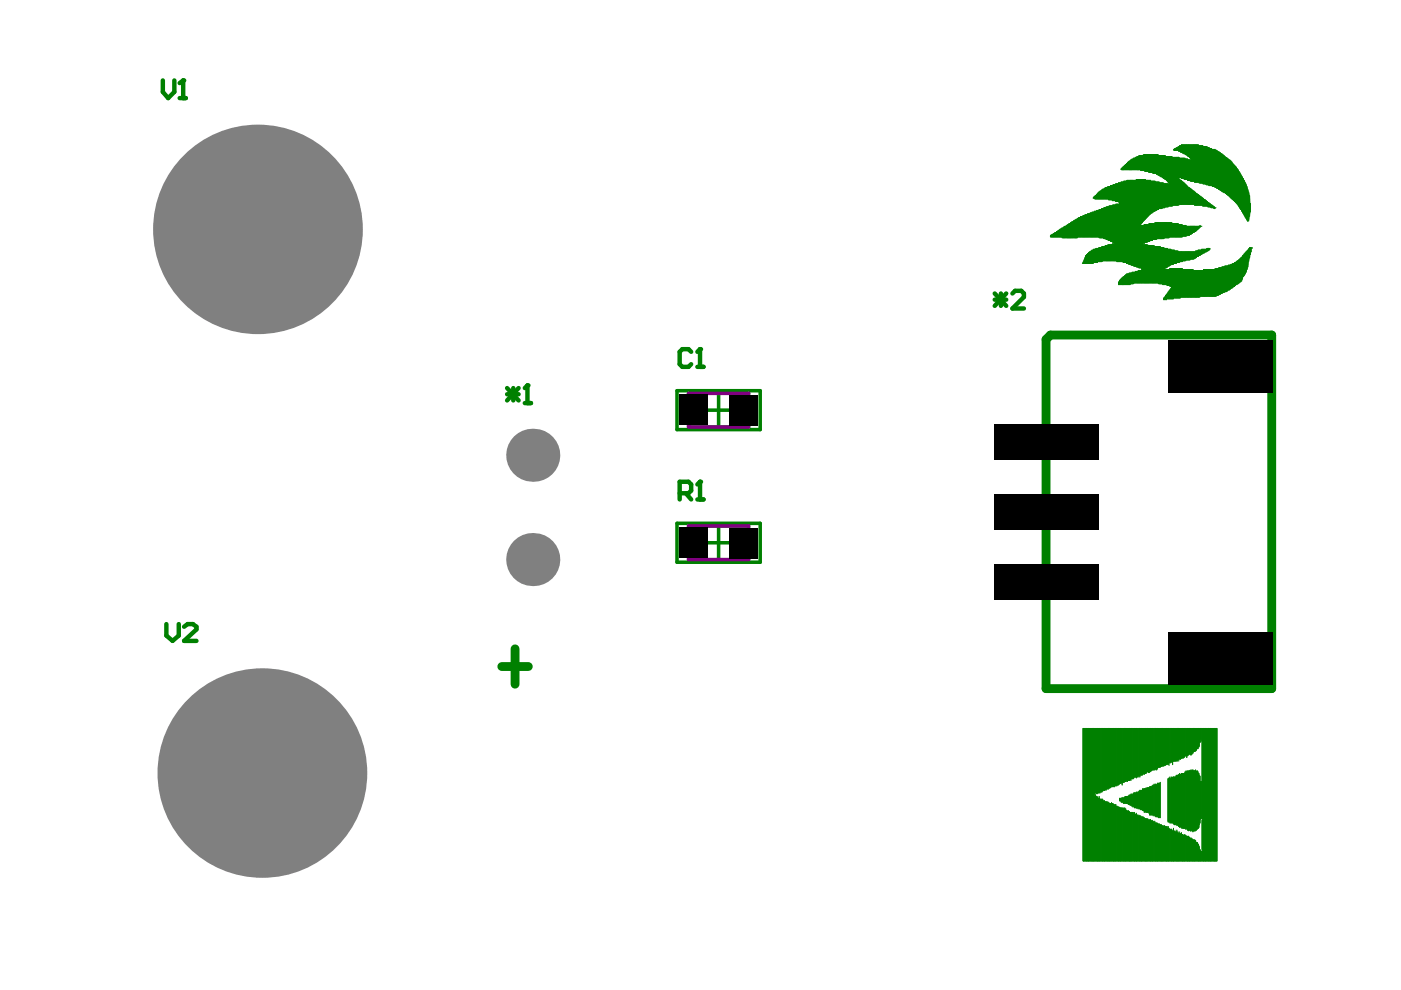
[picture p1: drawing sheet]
<svg xmlns="http://www.w3.org/2000/svg" width="297mm" height="210mm" viewBox="0 0 297 210" stroke-linecap="round" stroke-linejoin="round" font-family="sans-serif">
<path d="M143.5 82.8h17.7v8.3h-17.7zM148.8 87h7.1M152.4 83.4v7.1M143.5 111h17.7v8.2h-17.7zM148.8 115.1h7.1M152.4 111.5v7.1" fill="none" stroke="#008000" stroke-width=".75"/>
<path d="M146 83.4h12.7v7.1h-12.7zM146 111.5h12.7v7.1h-12.7z" fill="none" stroke="#800080" stroke-width=".75"/>
<path d="M221.8 72l.9-1h46.9v75h-47.8zM109.2 137.6v7.5M106.4 141.3h5.6" fill="none" stroke="#008000" stroke-width="1.9"/>
<g fill="none" stroke="#008000" stroke-width=".21">
<path d="M234.2 39.9v2.3M234.4 39.7v2.5M234.5 39.7v2.5M234.7 39.7v2.5M234.9 39.5v2.7M235.1 39.5v2.9M235.3 39.5v2.9M235.5 39.4v3M235.7 39.4v3M235.9 39.4v3.1M236 39.2v3.3M236.2 39.2v3.3"/>
<path d="M236.4 39.2v3.3M236.6 39v3.7M236.8 39v3.7M237 39v3.7M237.2 38.8v4.1M237.4 38.8v4.1M237.5 38.8v4.1M237.7 35.8v.2M237.7 38.6v4.3M237.9 35.6v.4M237.9 38.6v16.9M238.1 35.4v.6"/>
<path d="M238.1 38.6v17.1M238.3 35.2v.8M238.3 38.4v17.3M238.5 35v1M238.5 38.4v17.3M238.7 34.9v1.1M238.7 38.4v17.3M238.9 34.7v1.3M238.9 38.2v17.7M239 34.5v1.5M239 38.2v17.7M239.2 34.3v1.7"/>
<path d="M239.2 38.2v17.8M239.4 34.1v1.9M239.4 38.2v17.8M239.6 34.1v1.9M239.6 38.2v17.8M239.8 33.9v2.1M239.8 38.2v18M240 33.7v2.3M240 38.2v18M240.2 33.7v2.3M240.2 38.2v18M240.4 33.5v2.5"/>
<path d="M240.4 38.2v18.2M240.5 33.5v2.5M240.5 38.2v18.2M240.7 33.4v2.6M240.7 38.2v18.2M240.9 33.4v2.6M240.9 38v18.6M241.1 33.2v2.8M241.1 38v18.6M241.3 33.2v2.8M241.3 38v18.6M241.5 33v3"/>
<path d="M241.5 38v18.8M241.7 33v3M241.7 38v18.8M241.9 33v3.2M241.9 38v9.6M242 33v3.2M242 38v9.4M242.2 33v3.2M242.2 38v9.2M242.4 32.8v3.4M242.4 38v8.9M242.6 32.8v3.4"/>
<path d="M242.6 38v8.7M242.8 32.8v3.6M242.8 38v8.5M243 32.8v3.6M243 38.2v8.1M243.2 32.8v3.6M243.2 38.2v7.9M243.4 32.8v3.6M243.4 38.2v7.7M243.5 32.8v3.7M243.5 38.2v7.5M243.7 32.8v3.7"/>
<path d="M243.7 38.2v7.3M243.9 32.8v3.7M243.9 38.2v7.2M244.1 32.8v3.7M244.1 38.4v6.8M244.3 32.8v3.7M244.3 38.4v6.8M244.5 32.8v3.9M244.5 38.4v6.6M244.7 32.8v3.9M244.7 38.4v6.4M244.9 32.8v3.9"/>
<path d="M244.9 38.4v6.4M245 32.8v3.9M245 38.6v6M245.2 32.8v4.1M245.2 38.6v6M245.4 32.8v4.3M245.4 38.6v5.8M245.6 32.8v4.3M245.6 38.6v5.8M245.8 33v4.3M245.8 38.6v5.6M246 33v4.3"/>
<path d="M246 38.8v5.4M246.2 33v4.5M246.2 38.8v5.4M246.4 33v4.5M246.4 38.8v5.4M246.6 33v4.7M246.6 38.8v5.2M246.7 33v4.9M246.7 38.8v5.2M246.9 33v5M246.9 39v5M247.1 33v5"/>
<path d="M247.1 39v4.9M247.3 33.2v5M247.3 39v4.9M247.5 33.2v5.2M247.5 39v4.9M247.7 33.2v5.4M247.7 39v4.9M247.9 33.2v5.8M247.9 39.2v4.5M248.1 33.2v10.5M248.2 33.2v10.5M248.4 33.2v10.5"/>
<path d="M248.6 33.4v10.3M248.8 31.7v.2M248.8 33.4v10.1M249 31.5v.4M249 33.4v10.1M249.2 31.5v.4M249.2 33.4v10.1M249.4 31.3v.6M249.4 33.4v10.1M249.6 31.3v.6M249.6 33.4v10.1M249.7 31.1v.8"/>
<path d="M249.7 33.4v4.1M249.7 37.7v5.8M249.9 31.1v.9M249.9 33.4v4.3M249.9 37.9v5.6M250.1 30.9v1.1M250.1 33.5v4.2M250.1 38v5.3M250.3 30.9v1.3M250.3 33.5v4.2M250.3 38.2v5.1M250.5 30.7v1.5"/>
<path d="M250.5 33.5v4.4M250.5 38.2v5.1M250.7 30.7v1.7M250.7 33.5v4.4M250.7 38.4v4.9M250.9 30.7v1.7M250.9 33.5v4.4M250.9 38.6v4.7M251.1 30.7v1.9M251.1 33.5v4.5M251.1 38.8v4.5M251.2 30.7v1.9"/>
<path d="M251.2 33.5v4.5M251.2 39v4.3M251.4 30.7v2.1M251.4 33.7v4.3M251.4 39.2v4.1M251.6 30.7v2.3M251.6 33.7v4.3M251.6 39.4v3.9M251.8 30.7v2.5M251.8 33.7v4.5M251.8 39.5v3.8M252 30.7v2.5"/>
<path d="M252 33.9v4.3M252 39.7v3.6M252.2 30.7v2.7M252.2 33.9v4.3M252.2 39.7v3.6M252.4 30.7v2.8M252.4 33.9v4.5M252.4 39.9v3.4M252.6 30.7v3M252.6 33.9v4.5M252.7 30.7v3.2M252.7 34.1v4.3"/>
<path d="M252.9 30.7v7.7M253.1 30.7v7.7M253.3 30.7v7.9M253.5 30.7v7.9M253.7 30.7v7.9M253.9 30.7v7.9M254.1 30.7v7.9M254.2 30.9v7.9M254.4 30.9v7.9M254.6 30.9v7.9M254.8 30.9v7.9M255 30.9v8.1"/>
<path d="M255.2 31.1v7.9M255.4 31.1v7.9M255.6 31.1v7.9M255.7 31.1v8.1M255.9 31.1v8.1M256.1 31.3v7.9M256.3 31.3v8.1M256.5 31.5v7.9M256.7 31.5v7.9M256.9 31.5v7.9M257.1 31.7v7.8M257.2 31.7v7.8"/>
<path d="M257.4 31.7v7.8M257.6 31.7v8M257.8 31.9v7.8M258 31.9v8M258.2 32v7.9M258.4 32.2v7.9M258.6 32.2v8.1M258.7 32.4v7.9M258.9 32.6v7.9M259.1 32.6v8.1M259.3 32.8v7.9M259.5 33v7.9"/>
<path d="M259.7 33.2v7.7M259.9 33.4v7.6M260.1 33.4v7.8M260.2 33.5v7.9M260.4 33.7v7.7M260.6 33.9v7.7M260.8 33.9v7.9M261 34.1v7.9M261.2 34.3v7.9M261.4 34.7v7.7M261.6 34.9v7.6M261.7 35v7.7"/>
<path d="M261.9 35.2v7.7M262.1 35.4v7.7M262.3 35.8v7.5M262.5 36v7.5M262.7 36.4v7.5M262.9 36.5v7.7M263.1 36.9v7.5M263.2 37.3v7.5M263.4 37.5v7.7M263.6 37.9v7.5M263.8 38.2v7.5M264 38.6v7.5"/>
<path d="M264.2 39v7.3M264.4 39.5v7.2M222.7 50h.1M222.7 49.9v.3M222.9 49.9v.3M223.1 49.7v.5M223.3 49.7v.5M223.5 49.5v.7M223.7 49.3v.9M223.8 49.3v.9M224 49.1v1.1M224.2 48.9v1.3"/>
<path d="M224.4 48.9v1.3M224.6 48.7v1.5M224.8 48.5v1.7M225 48.5v1.7M225.2 48.4v2M225.3 48.4v2M225.5 48.2v2.2M225.7 48v2.4M225.9 48v2.4M226.1 47.8v2.6M226.3 47.6v2.8M226.5 47.6v2.8"/>
<path d="M226.7 47.4v3M226.8 47.4v3M227 47.2v3.2M227.2 47v3.4M227.4 47v3.4M227.6 46.9v3.5M227.8 46.7v3.7M228 46.7v3.7M228.2 46.5v3.9M228.3 46.5v3.9M228.5 46.3v3.9M228.7 46.1v4.1"/>
<path d="M228.9 46.1v4.1M229.1 45.9v4.3M229.3 45.9v4.3M229.5 55.9h.1M229.5 45.9v4.3M229.7 45.7v4.5M229.7 55.5v.4M229.9 45.7v4.5M229.9 55.1v.8M230 45.5v4.7M230 54.5v1.4M230.2 45.5v4.7"/>
<path d="M230.2 54.2v1.7M230.4 45.5v4.7M230.4 54v1.9M230.6 45.4v4.8M230.6 53.8v2.1M230.8 45.4v4.8M230.8 53.6v2.3M231 45.4v4.8M231 53.4v2.5M231.2 45.2v5M231.2 53.4v2.5M231.4 45.2v5"/>
<path d="M231.4 53.2v2.7M231.5 45v5.2M231.5 53v2.9M231.7 42h.1M231.7 45v5.2M231.7 53v2.9M231.9 42h.1M231.9 41.8v.2M231.9 45v5.2M231.9 52.9v2.8M232.1 41.6v.6M232.1 44.8v5.4"/>
<path d="M232.1 52.9v2.8M232.3 41.4v.8M232.3 44.8v5.4M232.3 52.7v3M232.5 41.2v1M232.5 44.6v5.6M232.5 52.7v3M232.7 41v1.2M232.7 44.6v5.6M232.7 52.7v3M232.9 40.9v1.3M232.9 44.6v5.6"/>
<path d="M232.9 52.7v2.8M233 40.7v1.5M233 44.4v6M233 52.5v3M233.2 40.5v1.7M233.2 44.4v6M233.2 52.5v3M233.4 40.5v1.7M233.4 44.4v6M233.4 52.5v3M233.6 40.3v1.9M233.6 44.2v6.2"/>
<path d="M233.6 52.3v3.2M233.8 40.1v2.1M233.8 44.2v6.2M233.8 52.3v3M234 40.1v2.1M234 44v6.6M234 52.3v3M234.2 44v6.6M234.2 52.3v3M234.4 44v6.6M234.4 52.1v3.2M234.5 43.9v6.9"/>
<path d="M234.5 52.1v3.2M234.7 43.9v6.9M234.7 52.1v3.2M234.9 43.9v7.1M234.9 51.9v3.4M235.1 43.7v7.3M235.1 51.9v3.4M235.3 43.7v7.3M235.3 51.9v3.4M235.5 43.7v7.5M235.5 51.9v3.4M235.7 43.7v7.5"/>
<path d="M235.7 51.9v3.4M235.9 43.5v7.9M235.9 51.7v3.6M236 43.5v7.9M236 51.7v3.6M236.2 43.5v8M236.2 51.7v3.6M236.4 43.5v8M236.4 51.7v3.6M236.6 43.3v12M236.8 43.3v12.2M237 43.3v12.2"/>
<path d="M237.2 43.3v12.2M237.2 59.8v.5M237.4 43.1v12.4M237.4 59.4v.9M237.5 43.1v12.4M237.5 59.2v1.1M237.7 43.1v12.4M237.7 59v1.3M237.9 58.9v1.4M238.1 58.7v1.6M238.3 58.7v1.6M238.5 58.5v1.8"/>
<path d="M238.7 58.3v2M238.9 58.1v2.2M239 58.1v2.2M239.2 58.1v2.2M239.4 57.9v2.4M239.6 57.9v2.4M239.8 57.9v2.3M240 57.7v2.5M240.2 57.7v2.5M240.4 57.7v2.5M240.5 57.7v2.3M240.7 57.5v2.5"/>
<path d="M240.9 57.5v2.5M241.1 57.5v2.5M241.3 57.4v2.6M241.5 57.4v2.6M241.7 57.4v2.6M241.9 47.8v9M241.9 57.4v2.6M242 47.8v3.9M242 51.9v5.1M242 57.2v2.8M242.2 47.8v3.9M242.2 51.9v5.1"/>
<path d="M242.2 57.2v2.8M242.4 47.8v3.7M242.4 51.9v5.1M242.4 57.2v2.8M242.6 47.6v3.9M242.6 51.9v8.1M242.8 47.6v3.8M242.8 51.9v8.1M243 47.6v3.8M243 51.9v8.1M243.2 47.6v3.8M243.2 51.9v8.1"/>
<path d="M243.4 47.6v3.6M243.4 51.9v8.1M243.5 47.4v3.8M243.5 52.1v7.9M243.7 47.4v3.8M243.7 52.1v7.9M243.9 47.4v3.6M243.9 52.1v7.9M244.1 47.4v3.6M244.1 52.1v7.9M244.3 47.4v3.6M244.3 52.1v7.9"/>
<path d="M244.5 47.4v3.4M244.5 52.1v7.9M244.7 47.4v3.4M244.7 52.1v7.9M244.9 47.2v3.6M244.9 52.3v7.7M245 47.2v3.6M245 52.3v7.7M245.2 47.2v3.6M245.2 52.3v7.7M245.4 47.2v3.4M245.4 52.3v7.7"/>
<path d="M245.6 47.2v3.4M245.6 52.3v7.9M245.8 47.2v3.4M245.8 52.3v7.9M246 47.2v3.4M246 52.3v7.9M246.2 47.2v3.4M246.2 52.5v7.7M246.4 47.2v3.4M246.4 52.5v7.7M246.6 47.2v3.4M246.6 52.5v7.8"/>
<path d="M246.7 47.2v3.4M246.7 52.5v7.8M246.9 47.2v3.2M246.9 52.7v4.3M246.9 57.2v3.1M247.1 47.2v3.2M247.1 52.7v4.1M247.1 57.2v3.1M247.3 47.2v3.2M247.3 52.7v4.1M247.3 57.2v3.1M247.5 47.2v3.2"/>
<path d="M247.5 52.7v3.9M247.5 57.2v3.3M247.7 47.2v3.2M247.7 52.9v3.5M247.7 57.2v3.3M247.9 47.2v3.2M247.9 52.9v3.5M247.9 57.2v3.3M248.1 47.2v3M248.1 52.9v3.3M248.1 57v3.7M248.2 47.2v3"/>
<path d="M248.2 52.9v3.3M248.2 57v3.7M248.4 47.2v3M248.4 53v3M248.4 57v3.7M248.6 47.4v2.8M248.6 53v3M248.6 57v6.3M248.8 47.4v2.8M248.8 53v3M248.8 57v6.3M249 47.4v2.8"/>
<path d="M249 53v2.9M249 57v6.2M249.2 47.4v2.8M249.2 53.2v2.7M249.2 57v6.2M249.4 47.4v2.8M249.4 53.2v2.7M249.4 57v6.2M249.6 47.4v2.8M249.6 53.2v2.5M249.6 57v6.2M249.7 47.4v2.8"/>
<path d="M249.7 53.2v2.5M249.7 57v6.2M249.9 47.6v2.6M249.9 53.4v2.3M249.9 57v6.2M250.1 47.6v2.6M250.1 53.4v2.3M250.1 57v6.2M250.3 47.6v2.6M250.3 53.4v2.1M250.3 57v6.2M250.5 47.6v2.6"/>
<path d="M250.5 53.4v2.1M250.5 57v6M250.7 47.6v2.6M250.7 53.4v2.1M250.7 57v6M250.9 47.8v2.2M250.9 53.4v1.9M250.9 57.2v5.8M251.1 47.8v2.2M251.1 53.4v1.9M251.1 57.2v5.8M251.2 47.8v2.2"/>
<path d="M251.2 53.4v1.9M251.2 57.2v5.8M251.4 47.8v2.2M251.4 53.4v1.9M251.4 57.2v5.8M251.6 48v2M251.6 53.4v1.7M251.6 57.2v5.8M251.8 48v1.9M251.8 53.4v1.7M251.8 57.2v5.8M252 48v1.9"/>
<path d="M252 53.4v1.7M252 57.2v5.8M252.2 48v1.9M252.2 53.4v1.7M252.2 57.2v5.8M252.4 48v1.7M252.4 53.4v1.7M252.4 57.2v5.8M252.6 40.1v3.2M252.6 48v1.7M252.6 53.4v1.5M252.6 57.2v5.8"/>
<path d="M252.7 40.3v3M252.7 48v1.5M252.7 53.4v1.5M252.7 57.2v5.8M252.9 40.5v2.8M252.9 48v1.3M252.9 53.4v1.5M252.9 57.2v5.8M253.1 40.5v2.8M253.1 48v1.3M253.1 53.4v1.5M253.1 57.4v5.6"/>
<path d="M253.3 40.7v2.8M253.3 48v1.1M253.3 53.4v1.3M253.3 57.4v5.6M253.5 40.9v2.6M253.5 48v1.1M253.5 53.2v1.5M253.5 57.4v5.6M253.7 41v2.5M253.7 48v.9M253.7 53.2v1.3M253.7 57.4v5.6"/>
<path d="M253.9 41v2.5M253.9 48v.7M253.9 53.2v1.2M253.9 57.4v5.6M254.1 41.2v2.3M254.1 48v.5M254.1 53v1.4M254.1 57.4v5.6M254.2 41.4v2.1M254.2 48v.4M254.2 53v1.2M254.2 57.4v5.6"/>
<path d="M254.4 48h.1M254.4 41.6v1.9M254.4 47.8v.4M254.4 53v1.2M254.4 57.4v5.6M254.6 48h.1M254.6 41.6v1.9M254.6 53v1M254.6 57.4v5.4M254.8 41.8v1.7M254.8 52.9v1.1M254.8 57.4v5.4"/>
<path d="M255 42v1.7M255 52.9v.9M255 57.4v5.4M255.2 42.2v1.5M255.2 52.9v.7M255.2 57.2v5.6M255.4 42.4v1.3M255.4 52.9v.7M255.4 57.2v5.6M255.6 42.4v1.3M255.6 52.9v.5M255.6 57.2v5.6"/>
<path d="M255.7 42.5v1.2M255.7 52.9v.5M255.7 57.2v5.6M255.9 42.7v1M255.9 52.7v.5M255.9 57.2v5.6M256.1 42.9v1M256.1 52.7v.5M256.1 57.2v5.6M256.3 42.9v1M256.3 52.7v.3M256.3 57.2v5.6"/>
<path d="M256.5 43.1v.8M256.5 52.7v.2M256.5 57.2v5.6M256.7 43.3v.7M256.7 57.2v5.6M256.9 43.5v.5M256.9 57.2v5.6M257.1 43.5v.5M257.1 57.2v5.6M257.2 43.7v.3M257.2 57.2v5.6M257.4 43.9v.3"/>
<path d="M257.4 57.2v5.6M257.6 44h.1M257.6 44v.2M257.6 57v5.8M257.8 57v5.8M258 57v5.6M258.2 57v5.6M258.4 56.8v5.8M258.6 56.8v5.6M258.7 56.8v5.6M258.9 56.8v5.4M259.1 56.6v5.6"/>
<path d="M259.3 56.6v5.4M259.5 56.6v5.4M259.7 56.4v5.4M259.9 56.4v5.4M260.1 56.4v5.4M260.2 56.4v5.3M260.4 56.2v5.3M260.6 56.2v5.3M260.8 56.2v5.1M261 56v5.1M261.2 56v5.1M261.4 55.9v5"/>
<path d="M261.6 55.9v4.8M261.7 55.7v5M261.9 55.7v4.8M262.1 55.5v4.8M262.3 55.3v5M262.5 55.3v4.9M262.7 55.1v4.9M262.9 54.9v4.9M263.1 54.7v5.1M263.2 54.5v5.1M263.4 54.2v5M263.6 54v4.7"/>
<path d="M263.8 53.8v4.7M264 53.6v4.5M264.2 53.4v4.3M264.4 53.2v4M264.6 40.1v6.8M264.6 53v3.6M264.8 40.7v6.2M264.8 52.7v2.8M264.9 41.4v4.5M264.9 52.5v2.2M265.1 43.1v1.9M265.1 52.5v1.5"/>
<path d="M265.3 52.5h.1M265.3 52.7h.1M265.3 52.7v.7M246.7 63.2v.3M246.9 63v.5M247.1 62.6v.9M247.3 62.4v1.1M247.5 62.2v1.1M247.7 61.8v1.5M247.9 61.7v1.6M248.1 61.5v1.8M248.2 61.1v2.2"/>
<path d="M248.4 60.9v2.4M229.7 154.4v28.2M229.9 154.4v28.2M230 154.4v28.2M230.2 154.4v28.2M230.4 154.4v28.2M230.6 154.4v28.2M230.8 154.4v28.2M231 154.4v28.2M231.2 154.4v28.2M231.4 154.4v28.2M231.5 154.4v28.2"/>
<path d="M231.7 154.4v28.2M231.9 154.4v28.2M232.1 154.4v28.2M232.3 154.4v13.7M232.5 154.4v13.9M232.7 154.4v13.9M232.9 154.4v13.7M233 154.4v13.7M233.2 154.4v13.7M233.4 154.4v13.5M233.6 154.4v13.5M233.8 154.4v13.3"/>
<path d="M234 154.4v13.2M234.2 154.4v13.2M234.4 154.4v13.2M234.5 154.4v13.2M234.7 154.4v12.8M234.9 154.4v13M235.1 154.4v12.8M235.3 154.4v12.8M235.5 154.4v12.6M235.7 154.4v12.4M235.9 154.4v12.4M236 154.4v12.4"/>
<path d="M236.2 154.4v12.4M236.4 154.4v12.2M236.6 154.4v12.2M236.8 154.4v12.2M237 154.4v12M237.2 154.4v12M237.4 154.4v11.8M237.5 154.4v11.7M237.7 154.4v11.7M237.9 154.4v12M238.1 154.4v11.5M238.3 154.4v11.5"/>
<path d="M238.5 154.4v11.3M238.7 154.4v11.3M238.9 154.4v11.3M239 154.4v11.3M239.2 154.4v11.1M239.4 154.4v11.1M239.6 154.4v11.1M239.8 154.4v11.1M240 154.4v10.7M240.2 154.4v10.7M240.4 154.4v10.7M240.5 154.4v10.3"/>
<path d="M240.7 154.4v10.3M240.9 154.4v10.5M241.1 154.4v10.3M241.3 154.4v10.3M241.5 154.4v10.2M241.7 154.4v10.3M241.9 154.4v10M242 154.4v10M242.2 154.4v10M242.4 154.4v9.8M242.6 154.4v9.8M242.8 154.4v9.6"/>
<path d="M243 154.4v9.6M243.2 154.4v9.4M243.4 154.4v9.2M243.5 154.4v9.4M243.7 154.4v9.4M243.9 154.4v9.2M244.1 154.4v9M244.3 154.4v8.8M244.5 154.4v8.8M244.7 154.4v8.8M244.9 154.4v8.8M245 154.4v8.7"/>
<path d="M245.2 154.4v8.8M245.4 154.4v8.7M245.6 154.4v8.3M245.8 154.4v8.3M246 154.4v8.3M246.2 154.4v8.1M246.4 154.4v8.1M246.6 154.4v8.1M246.7 154.4v8.1M246.9 154.4v7.9M247.1 154.4v7.9M247.3 154.4v7.7"/>
<path d="M247.5 154.4v7.7M247.7 154.4v7.7M247.9 154.4v7.9M248.1 154.4v7.3M248.2 154.4v7.3M248.4 154.4v7.2M248.6 154.4v7.7M248.8 154.4v7M249 154.4v7M249.2 154.4v7M249.4 154.4v7M249.6 154.4v7"/>
<path d="M249.7 154.4v7M249.9 154.4v7M250.1 154.4v6.6M250.3 154.4v6.6M250.5 154.4v6.4M250.7 154.4v6.4M250.9 154.4v6.4M251.1 154.4v6.2M251.2 154.4v6M251.4 154.4v5.8M251.6 154.4v6.2M251.8 154.4v5.8"/>
<path d="M252 154.4v5.7M252.2 154.4v5.5M252.4 154.4v5.7M252.6 154.4v5.7M252.7 154.4v5.5M252.9 154.4v5.3M253.1 154.4v4.9M253.3 154.4v4.9M253.5 154.4v4.9M253.7 154.4v4.7M253.9 154.4v4.4M254.1 154.4v4.4"/>
<path d="M254.2 154.4v4M254.4 154.4v3M254.6 154.4v2.5M254.6 157.1v.2M254.8 154.4v19.2M255 154.4v28.2M255.2 154.4v28.2M255.4 154.4v28.2M255.6 154.4v28.2M255.7 154.4v28.2M255.9 154.4v28.2M256.1 154.4v28.2"/>
<path d="M256.3 154.4v28.2M256.5 154.4v28.2M256.7 154.4v28.2M256.9 154.4v28.2M257.1 154.4v28.2M257.2 154.4v28.2M257.4 154.4v28.2M257.6 154.4v28.2M257.8 154.4v28.2M258 154.4v28.2M232.3 168.5v14.1M232.5 168.9v13.7"/>
<path d="M232.7 168.9v13.7M232.9 169.2v13.4M233 168.9v13.7M233.2 169.4v13.2M233.4 169.4v13.2M233.6 169.4v13.2M233.8 169.4v13.2M234 169.8v12.8M234.2 169.8v12.8M234.4 170v12.6M234.5 170v12.6M234.7 170v12.6"/>
<path d="M234.9 170v12.6M235.1 170.2v12.4M235.3 170.4v12.2M235.5 170.4v12.2M235.7 170.2v12.4M235.9 170.4v12.2M236 170.4v12.2M236.2 170.6v12M236.4 170.6v12M236.6 170.6v12M236.8 170.9v11.7M237 170.9v11.7"/>
<path d="M237.2 171.1v11.5M237.4 169.2v.6M237.4 171.1v11.5M237.5 169.2v.6M237.5 171.3v11.3M237.7 169.2v1M237.7 171.3v11.3M237.9 169.1v1.1M237.9 171.3v11.3M238.1 169.2v1M238.1 171.3v11.3M238.3 169.1v1.3"/>
<path d="M238.3 171.3v11.3M238.5 168.9v1.5M238.5 171.3v11.3M238.7 168.9v1.5M238.7 171.5v11.1M238.9 168.9v1.5M238.9 171.9v10.7M239 168.9v1.5M239 171.9v10.7M239.2 168.7v1.9M239.2 171.9v10.7M239.4 168.5v2.1"/>
<path d="M239.4 172.1v10.5M239.6 168.5v2.2M239.6 172.2v10.4M239.8 168.3v2.4M239.8 172.2v10.4M240 168.3v2.6M240 172.2v10.4M240.2 168.3v2.8M240.2 172.2v10.4M240.4 168.1v3M240.4 172.2v10.4M240.5 168.1v3.2"/>
<path d="M240.5 172.2v10.4M240.7 168.1v3.2M240.7 172.6v10M240.9 167.9v3.4M240.9 172.4v10.2M241.1 167.9v3.4M241.1 172.8v9.8M241.3 167.9v3.6M241.3 172.8v9.8M241.5 167.7v3.8M241.5 172.8v9.8M241.7 167.6v3.9"/>
<path d="M241.7 173v9.6M241.9 167.6v4.1M241.9 173v9.6M242 167.6v4.1M242 173.2v9.4M242.2 167.2v4.7M242.2 173.2v9.4M242.4 167.2v4.7M242.4 173.2v9.4M242.6 167.2v5M242.6 173.4v9.2M242.8 167.2v5"/>
<path d="M242.8 173.6v9M243 167v5.2M243 173.6v9M243.2 167v5.2M243.2 173.6v9M243.4 167v5.2M243.4 173.6v9M243.5 167v5.4M243.5 173.7v8.9M243.7 166.8v6M243.7 173.7v8.9M243.9 166.8v6"/>
<path d="M243.9 173.7v8.9M244.1 166.8v6M244.1 173.9v8.7M244.3 166.6v6.2M244.3 173.9v8.7M244.5 166.4v6.6M244.5 174.1v8.5M244.7 166.2v6.8M244.7 174.1v8.5M244.9 166.2v6.8M244.9 174.1v8.5M245 166.2v7"/>
<path d="M245 174.5v8.1M245.2 166.2v7M245.2 174.5v8.1M245.4 166.1v7.1M245.4 174.5v8.1M245.6 166.1v7.3M245.6 174.7v7.9M245.8 166.1v7.3M245.8 174.7v7.9M246 165.9v7.5M246 174.9v7.7M246.2 174.9v7.7"/>
<path d="M246.4 175.1v7.5M246.6 175.1v7.5M246.7 175.1v7.5M246.9 175.1v7.5M247.1 175.2v7.4M247.3 175.2v7.4M247.5 175.2v7.4M247.7 165.1v9.2M247.7 175.2v7.4M247.9 164.9v9.4M247.9 175.6v7M248.1 164.7v9.8"/>
<path d="M248.1 175.8v6.8M248.2 165.1v9.4M248.2 175.8v6.8M248.4 164.7v9.8M248.4 175.8v6.8M248.6 164.7v9.8M248.6 176.2v6.4M248.8 164.7v10M248.8 175.6v7M249 164.7v10.2M249 176.2v6.4M249.2 164.7v10.2"/>
<path d="M249.2 176.4v6.2M249.4 164.4v10.5M249.4 176v6.6M249.6 164.4v10.7M249.6 176v6.6M249.7 164.4v10.7M249.7 176.6v6M249.9 164.2v11M249.9 176.4v6.2M250.1 164v11.4M250.1 176.4v6.2M250.3 164.2v11.2"/>
<path d="M250.3 176.7v5.9M250.5 164v11.6M250.5 176.6v6M250.7 164v11.6M250.7 176.9v5.7M250.9 164v11.6M250.9 177.1v5.5M251.1 164v11.6M251.1 176.9v5.7M251.2 163.6v12M251.2 176.9v5.7M251.4 163.4v12.4"/>
<path d="M251.4 177.1v5.5M251.6 163.4v12.4M251.6 177.3v5.3M251.8 163.4v12.6M251.8 177.3v5.3M252 163.4v12.8M252 177.3v5.3M252.2 163.4v12.6M252.2 177.5v5.1M252.4 163.2v13M252.4 177.7v4.9M252.6 163.2v13"/>
<path d="M252.6 177.7v4.9M252.7 163.2v13M252.7 177.9v4.7M252.9 163.2v13.2M252.9 178.1v4.5M253.1 163.4v12.8M253.1 178.1v4.5M253.3 163.4v12.8M253.3 178.1v4.5M253.5 163.2v13M253.5 178.2v4.4M253.7 163.4v12.6"/>
<path d="M253.7 178.6v4M253.9 163.4v12.4M253.9 178.6v4M254.1 163.6v12M254.1 179v3.6M254.2 164v11.4M254.2 179.4v3.2M254.4 164.6v9.9M254.6 165.7v8M254.8 173.9v6.2M254.4 180.1v2.5M254.6 180.3v2.3"/>
<path d="M254.8 180.5v2.1"/>
</g>
<path d="M107.5 82.3l2.5 2.6M107.5 83.6h2.5M108.8 82.3v2.6M110 82.3l-2.5 2.6M111.3 85.5h1.3M111.8 81.7v3.8M35.3 132.3v2.5l1.3 1.1 1.3-1.1v-2.5M39 132.9l.8-.6h1.1l.8 .6v.5l-2.7 2.5h2.7" fill="none" stroke="#008000" stroke-width=".94"/>
<circle cx="111.8" cy="81.7" r=".47" fill="#008000"/>
<path d="M34.5 17.1v2.4l1.2 1.3 1.3-1.3v-2.4M38.8 17.1v3.7M38.1 20.8h1.3M111.8 81.7l-.5 .6" fill="none" stroke="#008000" stroke-width=".94"/>
<circle cx="38.8" cy="17.1" r=".47" fill="#008000"/>
<path d="M38.8 17.1l-.7 .5M210.9 62.2l2.4 2.6M210.9 63.5h2.4M212.2 62.2v2.6M213.3 62.2l-2.4 2.6M214.7 62.2l.5-.5h1.3l.6 .5v.8l-2.4 2.4h2.4M144.1 104.6h1.9l.5-.6v-1.3l-.5-.6h-1.9v3.8M145.4 104.6l1.1 1.3M147.9 105.9h1.3M148.4 102.1v3.8" fill="none" stroke="#008000" stroke-width=".94"/>
<circle cx="148.4" cy="102.1" r=".47" fill="#008000"/>
<path d="M146.5 74.6l-.5-.6h-1.3l-.6 .6v2.6l.6 .6h1.3l.5-.6M147.9 77.8h1.3M148.4 74v3.8M148.4 102.1l-.5 .6" fill="none" stroke="#008000" stroke-width=".94"/>
<circle cx="148.4" cy="74" r=".47" fill="#008000"/>
<path d="M148.4 74l-.5 .6" fill="none" stroke="#008000" stroke-width=".94"/>
<g fill="#808080">
<circle cx="43.9" cy="152.2" r="3.8"/>
<circle cx="67.4" cy="152.2" r="3.8"/>
<circle cx="55.7" cy="147.3" r="3.8"/>
<circle cx="39" cy="163.9" r="3.8"/>
<circle cx="43.9" cy="175.6" r="3.8"/>
<circle cx="55.7" cy="180.5" r="3.8"/>
<circle cx="67.4" cy="175.6" r="3.8"/>
<circle cx="72.2" cy="163.9" r="3.8"/>
<circle cx="55.6" cy="163.9" r="22.2"/>
<circle cx="54.7" cy="48.6" r="22.2"/>
<circle cx="71.3" cy="48.6" r="3.8"/>
<circle cx="66.4" cy="60.3" r="3.8"/>
<circle cx="54.7" cy="65.2" r="3.8"/>
<circle cx="43" cy="60.3" r="3.8"/>
<circle cx="38" cy="48.6" r="3.8"/>
<circle cx="54.7" cy="32" r="3.8"/>
<circle cx="66.4" cy="36.9" r="3.8"/>
<circle cx="43" cy="36.9" r="3.8"/>
<circle cx="113" cy="96.5" r="5.6"/>
<circle cx="113" cy="118.6" r="5.6"/>
</g>
<g fill="#000">
<path d="M144.1 83.6h6v6.6h-6z" fill-rule="evenodd"/>
<path d="M154.6 83.8h6v6.5h-6z" fill-rule="evenodd"/>
<path d="M210.7 90h22.2v7.5h-22.2z" fill-rule="evenodd"/>
<path d="M210.7 90h22.2v7.5h-22.2z" fill-rule="evenodd"/>
<path d="M247.7 72.2h22.1v11h-22.1z" fill-rule="evenodd"/>
<path d="M144.1 111.7h6v6.6h-6z" fill-rule="evenodd"/>
<path d="M154.6 111.9h6v6.6h-6z" fill-rule="evenodd"/>
<path d="M210.7 104.8h22.2v7.5h-22.2z" fill-rule="evenodd"/>
<path d="M210.7 119.6h22.2v7.5h-22.2z" fill-rule="evenodd"/>
<path d="M247.7 134h22.1v11.1h-22.1z" fill-rule="evenodd"/>
</g>
</svg>
